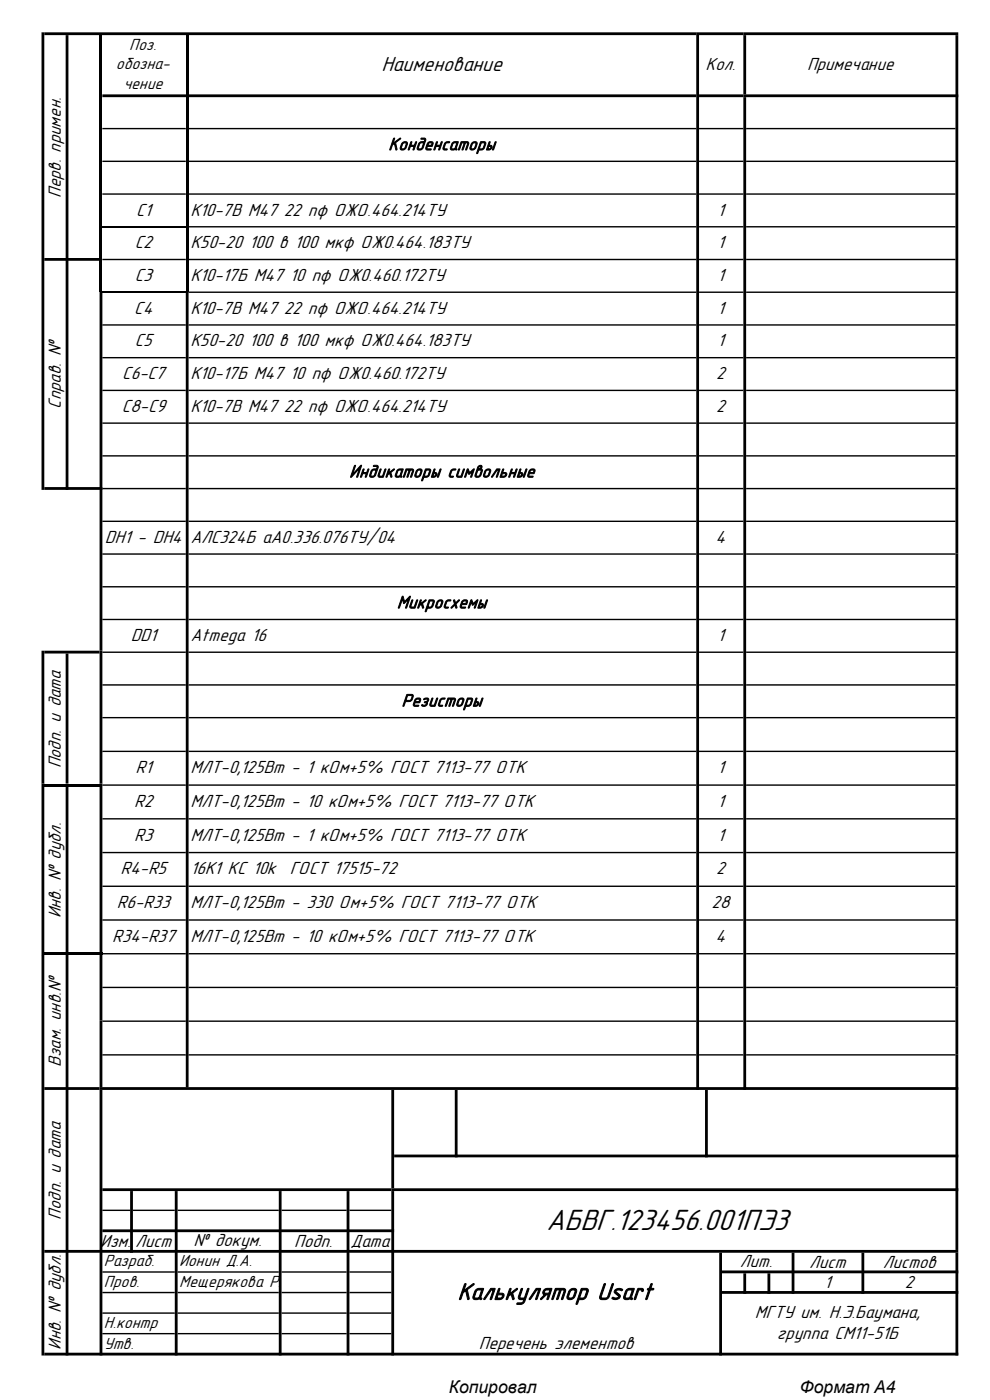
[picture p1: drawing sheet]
<svg xmlns="http://www.w3.org/2000/svg" width="210mm" height="297mm" viewBox="0 0 210 297" stroke-linecap="round" stroke-linejoin="round" font-family="sans-serif">
<defs><g id="words">
<text font-size="6.6" x="115.9" y="260.9">АБВГ.123456.001ПЭ3</text>
<text font-size="5.3" x="97.1" y="275.7">Калькулятор Usart</text>
<text font-size="4.6" x="80.9" y="15.1">Наименование</text>
<g font-size="3.9">
<text x="149.6" y="14.8">Кол.</text>
<text x="171.2" y="14.8">Примечание</text>
<text x="82.4" y="31.8">Конденсаторы</text>
<text x="12.9" y="42" transform="rotate(-90 12.9 42)">Перв. примен.</text>
<text x="28.9" y="45.7">C1</text>
<text x="40.4" y="45.7">К10-7В М47 22 пф ОЖО.464.214ТУ</text>
<text x="152.2" y="45.7">1</text>
<text x="28.6" y="52.7">C2</text>
<text x="40.4" y="52.7">К50-20 100 в 100 мкф ОЖ0.464.183ТУ</text>
<text x="152.2" y="52.7">1</text>
<text x="28.6" y="59.6">С3</text>
<text x="40.4" y="59.6">К10-17Б М47 10 пф ОЖ0.460.172ТУ</text>
<text x="152.2" y="59.6">1</text>
<text x="28.5" y="66.5">С4</text>
<text x="40.4" y="66.5">К10-7В М47 22 пф ОЖО.464.214ТУ</text>
<text x="152.2" y="66.5">1</text>
<text x="28.6" y="73.5">С5</text>
<text x="40.4" y="73.5">К50-20 100 в 100 мкф ОЖ0.464.183ТУ</text>
<text x="152.2" y="73.5">1</text>
<text x="26" y="80.4">С6-С7</text>
<text x="40.4" y="80.4">К10-17Б М47 10 пф ОЖ0.460.172ТУ</text>
<text x="151.9" y="80.4">2</text>
<text x="12.9" y="86.7" transform="rotate(-90 12.9 86.7)">Справ. №</text>
<text x="25.8" y="87.4">С8-С9</text>
<text x="40.4" y="87.4">К10-7В М47 22 пф ОЖО.464.214ТУ</text>
<text x="151.9" y="87.4">2</text>
<text x="74.1" y="101.3">Индикаторы символьные</text>
<text x="22.3" y="115.1">DH1 - DH4</text>
<text x="40.4" y="115.1">АЛC324Б аА0.336.076ТУ/04</text>
<text x="151.8" y="115.1">4</text>
<text x="84.2" y="129">Микросхемы</text>
<text x="27.7" y="136">DD1</text>
<text x="40.4" y="136">Atmega 16</text>
<text x="152.2" y="136">1</text>
<text x="85.2" y="149.9">Резисторы</text>
<text x="12.9" y="163" transform="rotate(-90 12.9 163)">Подп. и дата</text>
<text x="28.7" y="164">R1</text>
<text x="40.4" y="164">МЛТ-0,125Вт - 1 кОм+5% ГОСТ 7113-77 ОТК</text>
<text x="152.2" y="164">1</text>
<text x="28.5" y="171.2">R2</text>
<text x="40.4" y="171.2">МЛТ-0,125Вт - 10 кОм+5% ГОСТ 7113-77 ОТК</text>
<text x="152.2" y="171.2">1</text>
<text x="28.5" y="178.4">R3</text>
<text x="40.4" y="178.4">МЛТ-0,125Вт - 1 кОм+5% ГОСТ 7113-77 ОТК</text>
<text x="152.2" y="178.4">1</text>
<text x="25.6" y="185.5">R4-R5</text>
<text x="40.4" y="185.5">16K1 KC 10k</text>
<text x="61.5" y="185.5">ГОСТ 17515-72</text>
<text x="151.9" y="185.5">2</text>
<text x="12.9" y="194.9" transform="rotate(-90 12.9 194.9)">Инв. № дубл.</text>
<text x="24.8" y="192.7">R6-R33</text>
<text x="40.4" y="192.7">МЛТ-0,125Вт - 330 Ом+5% ГОСТ 7113-77 ОТК</text>
<text x="150.9" y="192.7">28</text>
<text x="23.8" y="199.8">R34-R37</text>
<text x="40.4" y="199.8">МЛТ-0,125Вт - 10 кОм+5% ГОСТ 7113-77 ОТК</text>
<text x="151.8" y="199.8">4</text>
<text x="12.9" y="226.4" transform="rotate(-90 12.9 226.4)">Взам. инв.№</text>
<text x="12.9" y="258.8" transform="rotate(-90 12.9 258.8)">Подп. и дата</text>
<text x="21.3" y="264.5">Изм.</text>
<text x="28.7" y="264.5">Лист</text>
<text x="41" y="264.4">№ докум.</text>
<text x="62.4" y="264.5">Подп.</text>
<text x="74.3" y="264.5">Дата</text>
<text x="157" y="268.7">Лит.</text>
<text x="171.7" y="268.9">Лист</text>
<text x="187.3" y="268.9">Листов</text>
<text x="174.8" y="273.3">1</text>
<text x="192" y="273.3">2</text>
<text x="160.1" y="279.6">МГТУ им. Н.Э.Баумана,</text>
<text x="12.9" y="286.4" transform="rotate(-90 12.9 286.4)">Инв. № дубл.</text>
<text x="101.6" y="286.2">Перечень элементов</text>
<text x="164.8" y="284">группа СМ11-51Б</text>
</g>
<g font-size="3.7">
<text x="95.2" y="295.5">Копировал</text>
<text x="169.7" y="295.5">Формат А4</text>
</g>
<g font-size="3.6">
<text x="27.4" y="10.7">Поз.</text>
<text x="24.6" y="14.7">обозна-</text>
<text x="26.2" y="18.8">чение</text>
<text x="22.1" y="268.6">Разраб.</text>
<text x="38" y="268.6">Ионин Д.А.</text>
<text x="22.1" y="273">Пров.</text>
<text x="38" y="273">Мещерякова Р.И.</text>
<text x="22.1" y="281.7">Н.контр</text>
<text x="22.1" y="286.1">Утв.</text>
</g>
</g></defs>
<g fill="#000">
<path d="M9.4 6.9h138.3v.6h-138.3zM148.3 6.9h9.4v.6h-9.4zM21.7 20h126v.6h-126zM148.3 20h9.4v.6h-9.4z" fill-rule="evenodd"/>
<path d="M157.7 7.5h.6v12.5h-.6zM21.7 27.1h17.7v.3h-17.7zM40 27.1h107.7v.3h-107.7zM148.3 27.1h9.4v.3h-9.4zM21.7 34.1h17.7v.3h-17.7zM40 34.1h107.7v.3h-107.7zM148.3 34.1h9.4v.3h-9.4zM21.7 41h17.7v.3h-17.7zM40 41h107.7v.3h-107.7zM148.3 41h9.4v.3h-9.4z" fill-rule="evenodd"/>
<path d="M40 48h107.7v.3h-107.7zM148.3 48h9.4v.3h-9.4zM9.4 54.7h11.7v.6h-11.7zM21.7 54.9h17.7v.3h-17.7zM40 54.9h107.7v.3h-107.7zM148.3 54.9h9.4v.3h-9.4z" fill-rule="evenodd"/>
<path d="M21.1 61.8h.6v76.2h-.6zM21.7 138.2h17.7v.3h-17.7zM40 138.2h107.7v.3h-107.7zM148.3 138.2h9.4v.3h-9.4zM21.7 145.2h17.7v.3h-17.7zM40 145.2h107.7v.3h-107.7zM148.3 145.2h9.4v.3h-9.4zM21.7 152.1h17.7v.3h-17.7zM40 152.1h107.7v.3h-107.7zM148.3 152.1h9.4v.3h-9.4zM21.7 159.3h17.7v.3h-17.7zM40 159.3h107.7v.3h-107.7zM148.3 159.3h9.4v.3h-9.4zM8.8 138h.6v28.2h-.6zM13.9 138.6h.6v27.6h-.6z" fill-rule="evenodd"/>
<path d="M40 61.8h107.7v.3h-107.7zM148.3 61.8h9.4v.3h-9.4zM21.7 68.8h17.7v.3h-17.7zM40 68.8h107.7v.3h-107.7zM148.3 68.8h9.4v.3h-9.4zM21.7 75.7h17.7v.3h-17.7zM40 75.7h107.7v.3h-107.7zM148.3 75.7h9.4v.3h-9.4zM21.7 82.7h17.7v.3h-17.7zM40 82.7h107.7v.3h-107.7zM148.3 82.7h9.4v.3h-9.4zM21.7 89.6h17.7v.3h-17.7zM40 89.6h107.7v.3h-107.7zM148.3 89.6h9.4v.3h-9.4zM21.7 96.6h17.7v.3h-17.7zM40 96.6h107.7v.3h-107.7zM148.3 96.6h9.4v.3h-9.4zM9.4 103.3h12.3v.6h-12.3z" fill-rule="evenodd"/>
<path d="M21.7 103.5h17.7v.3h-17.7zM40 103.5h107.7v.3h-107.7zM148.3 103.5h9.4v.3h-9.4zM21.7 110.4h17.7v.3h-17.7zM40 110.4h107.7v.3h-107.7zM148.3 110.4h9.4v.3h-9.4zM21.7 117.4h17.7v.3h-17.7zM40 117.4h107.7v.3h-107.7zM148.3 117.4h9.4v.3h-9.4zM202.7 7.5h.6v109.9h-.6zM21.7 124.3h17.7v.3h-17.7zM40 124.3h107.7v.3h-107.7zM148.3 124.3h9.4v.3h-9.4z" fill-rule="evenodd"/>
<path d="M202.7 117.4h.6v6.9h-.6zM21.7 131.3h17.7v.3h-17.7zM40 131.3h107.7v.3h-107.7zM148.3 131.3h9.4v.3h-9.4zM8.8 6.9h.6v97h-.6zM13.9 7.5h.6v96.4h-.6zM9.4 138h11.7v.6h-11.7z" fill-rule="evenodd"/>
<path d="M21.1 138h.6v28.2h-.6zM21.7 166.4h17.7v.3h-17.7zM40 166.4h107.7v.3h-107.7zM148.3 166.4h9.4v.3h-9.4zM21.7 173.6h17.7v.3h-17.7zM40 173.6h107.7v.3h-107.7zM148.3 173.6h9.4v.3h-9.4zM21.7 180.7h17.7v.3h-17.7zM40 180.7h107.7v.3h-107.7zM148.3 180.7h9.4v.3h-9.4zM21.7 187.9h17.7v.3h-17.7zM40 187.9h107.7v.3h-107.7zM148.3 187.9h9.4v.3h-9.4zM21.7 195h17.7v.3h-17.7zM40 195h107.7v.3h-107.7zM148.3 195h9.4v.3h-9.4zM8.8 166.2h.6v36.4h-.6zM13.9 166.8h.6v35.8h-.6z" fill-rule="evenodd"/>
<path d="M21.1 166.2h.6v35.8h-.6zM21.7 202.2h17.7v.3h-17.7zM40 202.2h107.7v.3h-107.7zM148.3 202.2h9.4v.3h-9.4zM202.7 124.3h.6v77.9h-.6zM21.7 209.3h17.7v.3h-17.7zM40 209.3h107.7v.3h-107.7zM148.3 209.3h9.4v.3h-9.4z" fill-rule="evenodd"/>
<path d="M21.1 216.5h.6v14.1h-.6zM21.7 252.1h61.3v.6h-61.3z" fill-rule="evenodd"/>
<path d="M21.7 216.5h17.7v.3h-17.7zM40 216.5h107.7v.3h-107.7zM148.3 216.5h9.4v.3h-9.4zM21.7 223.6h17.7v.3h-17.7zM40 223.6h107.7v.3h-107.7zM148.3 223.6h9.4v.3h-9.4zM202.7 209.3h.6v14.3h-.6zM9.4 230.6h11.7v.6h-11.7z" fill-rule="evenodd"/>
<path d="M202.7 202.2h.6v7.1h-.6zM21.1 202.6h.6v13.9h-.6z" fill-rule="evenodd"/>
<path d="M21.1 231.2h.6v56.4h-.6zM39.4 61.8h.6v168.8h-.6zM147.7 6.9h.6v224.3h-.6zM157.7 270.1h.6v4.4h-.6zM202.7 265.8h.6v21.8h-.6zM83 252.7h.6v34.9h-.6zM96.5 231.2h.6v14.3h-.6zM149.6 231.2h.6v14.3h-.6zM27.6 252.7h.6v13.1h-.6zM37.1 252.7h.6v34.9h-.6zM59.1 252.7h.6v34.9h-.6zM73.5 252.7h.6v34.9h-.6zM152.6 265.8h.6v21.8h-.6zM167.9 265.8h.6v8.7h-.6zM182.8 265.8h.5v8.7h-.5zM162.8 270.1h.6v4.4h-.6zM157.7 6.9h45.6v.6h-45.6zM157.7 20h45.6v.6h-45.6zM158.3 27.1h44.4v.3h-44.4zM158.3 34.1h44.4v.3h-44.4zM158.3 41h44.4v.3h-44.4zM158.3 48h44.4v.3h-44.4zM158.3 54.9h44.4v.3h-44.4zM158.3 61.8h44.4v.3h-44.4zM158.3 68.8h44.4v.3h-44.4zM158.3 75.7h44.4v.3h-44.4zM158.3 82.7h44.4v.3h-44.4zM158.3 89.6h44.4v.3h-44.4zM158.3 96.6h44.4v.3h-44.4zM158.3 103.5h44.4v.3h-44.4zM158.3 110.4h44.4v.3h-44.4zM158.3 117.4h44.4v.3h-44.4zM158.3 124.3h44.4v.3h-44.4zM158.3 131.3h44.4v.3h-44.4zM158.3 138.2h44.4v.3h-44.4zM158.3 145.2h44.4v.3h-44.4zM158.3 152.1h44.4v.3h-44.4zM158.3 159.3h44.4v.3h-44.4zM158.3 166.4h44.4v.3h-44.4zM158.3 173.6h44.4v.3h-44.4zM158.3 180.7h44.4v.3h-44.4zM158.3 187.9h44.4v.3h-44.4zM158.3 195h44.4v.3h-44.4zM158.3 202.2h44.4v.3h-44.4zM158.3 209.3h44.4v.3h-44.4zM158.3 216.5h44.4v.3h-44.4zM158.3 223.6h44.4v.3h-44.4z" fill-rule="evenodd"/>
<path d="M21.1 230.6h182.2v.6h-182.2zM83.6 244.9h119.7v.6h-119.7zM83 252.1h120.3v.6h-120.3zM74.1 256.6h8.9v.3h-8.9zM21.7 260.8h61.9v.6h-61.9zM9.4 265.2h193.9v.6h-193.9zM153.2 269.5h50.1v.6h-50.1zM153.2 273.9h50.1v.6h-50.1zM74.1 278.4h8.9v.3h-8.9zM74.1 282.8h8.9v.3h-8.9zM9.4 287h193.9v.6h-193.9z" fill-rule="evenodd"/>
<path d="M83 231.2h.6v20.9h-.6zM21.7 256.6h5.9v.3h-5.9zM28.2 256.6h8.9v.3h-8.9zM37.7 256.6h21.4v.3h-21.4zM59.7 256.6h13.8v.3h-13.8zM202.7 223.6h.6v41.6h-.6zM21.7 269.7h15.4v.3h-15.4zM37.7 269.7h21.4v.3h-21.4zM59.7 269.7h13.8v.3h-13.8zM74.1 269.7h8.9v.3h-8.9zM157.7 20.6h.6v210.6h-.6zM21.7 274.1h15.4v.3h-15.4zM37.7 274.1h21.4v.3h-21.4zM59.7 274.1h13.8v.3h-13.8zM74.1 274.1h8.9v.3h-8.9zM21.7 278.4h15.4v.3h-15.4zM37.7 278.4h21.4v.3h-21.4zM59.7 278.4h13.8v.3h-13.8zM21.7 282.8h15.4v.3h-15.4zM37.7 282.8h21.4v.3h-21.4zM59.7 282.8h13.8v.3h-13.8zM8.8 202.6h.6v85h-.6zM13.9 202.6h.6v85h-.6z" fill-rule="evenodd"/>
</g>
<path d="M21.1 7.5h.6v40.5h-.6zM39.4 7.5h.6v40.5h-.6zM21.1 48h.6v13.8h-.6zM39.4 48h.6v13.8h-.6zM9.4 166.2h11.7v.6h-11.7zM9.4 202h12.3v.6h-12.3z" fill="#000"/>
<path d="M21.7 48.1h17.7M21.7 62h17.7" fill="none" stroke="#000" stroke-width=".3"/>
<use href="#words"/>
</svg>
